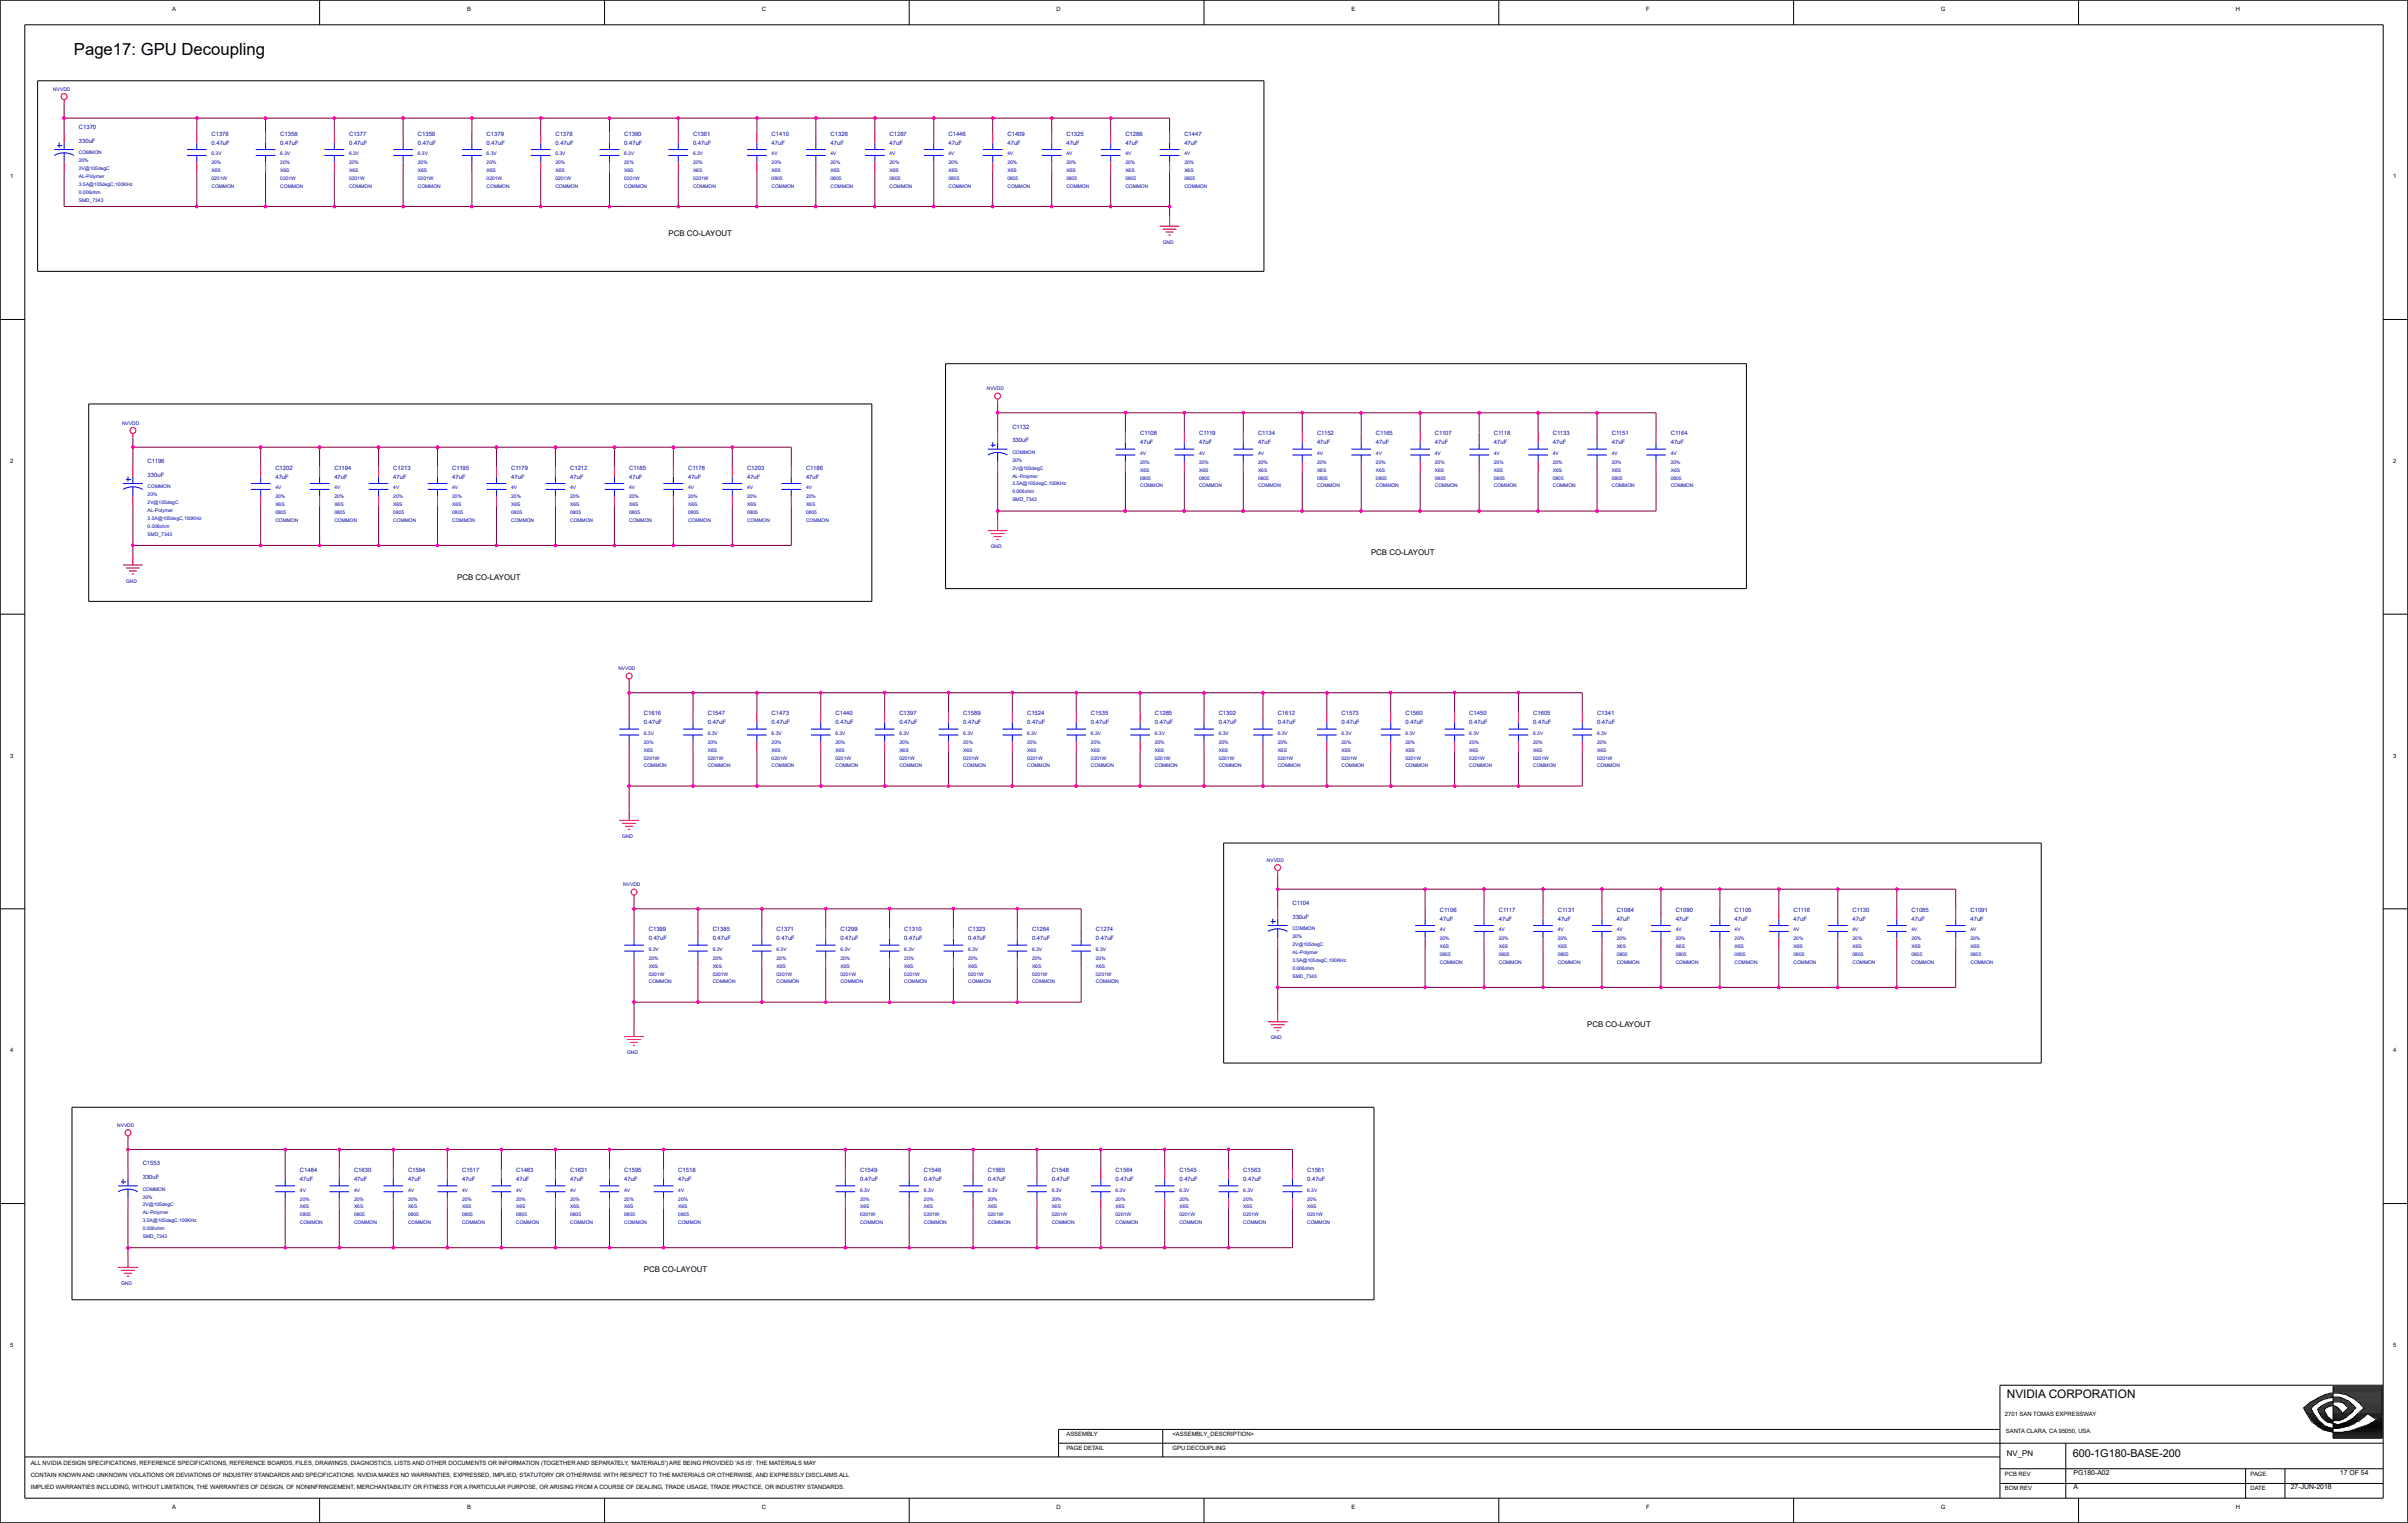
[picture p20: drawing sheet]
<svg xmlns="http://www.w3.org/2000/svg" width="158mm" height="100mm" viewBox="0 0 158 100" stroke-linecap="round" stroke-linejoin="round" font-family="sans-serif">
<defs><g id="words">
<text font-size="1.1" x="4.9" y="3.6">Page17: GPU Decoupling</text>
<text font-size=".8" x="131.7" y="91.8">NVIDIA CORPORATION</text>
<text font-size=".7" x="136.1" y="95.7">600-1G180-BASE-200</text>
<g font-size=".5">
<text x="43.9" y="15.5">PCB CO-LAYOUT</text>
<text x="30" y="38.1">PCB CO-LAYOUT</text>
<text x="90" y="36.5">PCB CO-LAYOUT</text>
<text x="104.2" y="67.4">PCB CO-LAYOUT</text>
<text x="42.3" y="83.6">PCB CO-LAYOUT</text>
<text x="131.7" y="95.6">NV_PN</text>
<text x="136.1" y="97.8">A</text>
<text x="136.1" y="96.8">PG180-A02</text>
<text x="150.4" y="97.8">27-JUN-2018</text>
<text x="153.6" y="96.8">17 OF 54</text>
</g>
<g font-size=".4">
<text x="11.3" y=".7">A</text>
<text x="30.7" y=".7">B</text>
<text x="50" y=".7">C</text>
<text x="69.4" y=".7">D</text>
<text x="88.7" y=".7">E</text>
<text x="108.1" y=".7">F</text>
<text x="127.4" y=".7">G</text>
<text x="146.8" y=".7">H</text>
<text x=".7" y="11.7">1</text>
<text x="157.1" y="11.7">1</text>
<text x=".7" y="30.4">2</text>
<text x="157.1" y="30.4">2</text>
<text x=".7" y="49.8">3</text>
<text x="157.1" y="49.8">3</text>
<text x=".7" y="69.1">4</text>
<text x="157.1" y="69.1">4</text>
<text x=".7" y="88.5">5</text>
<text x="157.1" y="88.5">5</text>
<text x="70" y="95.2">PAGE DETAIL</text>
<text x="70" y="94.3">ASSEMBLY</text>
<text x="77" y="94.3">&lt;ASSEMBLY_DESCRIPTION&gt;</text>
<text x="77" y="95.2">GPU DECOUPLING</text>
<text x="131.6" y="93">2701 SAN TOMAS EXPRESSWAY</text>
<text x="131.7" y="94.1">SANTA CLARA, CA 95050, USA</text>
<text x="2" y="97">CONTAIN KNOWN AND UNKNOWN VIOLATIONS OR DEVIATIONS OF INDUSTRY STANDARDS AND SPECIFICATIONS. NVIDIA MAKES NO WARRANTIES, EXPRESSED, IMPLIED, STATUTORY OR OTHERWISE WITH RESPECT TO THE MATERIALS OR OTHERWISE, AND EXPRESSLY DISCLAIMS ALL</text>
<text x="2" y="96.2">ALL NVIDIA DESIGN SPECIFICATIONS, REFERENCE SPECIFICATIONS, REFERENCE BOARDS, FILES, DRAWINGS, DIAGNOSTICS, LISTS AND OTHER DOCUMENTS OR INFORMATION (TOGETHER AND SEPARATELY, 'MATERIALS') ARE BEING PROVIDED 'AS IS'. THE MATERIALS MAY</text>
<text x="2" y="97.8">IMPLIED WARRANTIES INCLUDING, WITHOUT LIMITATION, THE WARRANTIES OF DESIGN, OF NONINFRINGEMENT, MERCHANTABILITY OR FITNESS FOR A PARTICULAR PURPOSE, OR ARISING FROM A COURSE OF DEALING, TRADE USAGE, TRADE PRACTICE, OR INDUSTRY STANDARDS.</text>
<text x="11.3" y="99.1">A</text>
<text x="30.7" y="99.1">B</text>
<text x="50" y="99.1">C</text>
<text x="69.4" y="99.1">D</text>
<text x="88.7" y="99.1">E</text>
<text x="108.1" y="99.1">F</text>
<text x="127.4" y="99.1">G</text>
<text x="131.6" y="97.9">BOM REV</text>
<text x="131.6" y="96.9">PCB REV</text>
<text x="146.8" y="99.1">H</text>
<text x="147.7" y="96.9">PAGE</text>
<text x="147.7" y="97.9">DATE</text>
</g>
<g font-size=".4" fill="#0000a0">
<text x="5.2" y="8.5">C1370</text>
<text x="5.2" y="9.4">330uF</text>
<text x="13.9" y="8.9">C1376</text>
<text x="13.9" y="9.5">0.47uF</text>
<text x="18.4" y="8.9">C1358</text>
<text x="18.4" y="9.5">0.47uF</text>
<text x="22.9" y="8.9">C1377</text>
<text x="22.9" y="9.5">0.47uF</text>
<text x="27.4" y="8.9">C1359</text>
<text x="27.4" y="9.5">0.47uF</text>
<text x="31.9" y="8.9">C1379</text>
<text x="31.9" y="9.5">0.47uF</text>
<text x="36.5" y="8.9">C1378</text>
<text x="36.5" y="9.5">0.47uF</text>
<text x="41" y="8.9">C1360</text>
<text x="41" y="9.5">0.47uF</text>
<text x="45.5" y="8.9">C1361</text>
<text x="45.5" y="9.5">0.47uF</text>
<text x="50.7" y="8.9">C1410</text>
<text x="50.7" y="9.5">47uF</text>
<text x="54.5" y="8.9">C1326</text>
<text x="54.5" y="9.5">47uF</text>
<text x="58.4" y="8.9">C1287</text>
<text x="58.4" y="9.5">47uF</text>
<text x="62.3" y="8.9">C1446</text>
<text x="62.3" y="9.5">47uF</text>
<text x="66.1" y="8.9">C1409</text>
<text x="66.1" y="9.5">47uF</text>
<text x="70" y="8.9">C1325</text>
<text x="70" y="9.5">47uF</text>
<text x="73.9" y="8.9">C1286</text>
<text x="73.9" y="9.5">47uF</text>
<text x="77.7" y="8.9">C1447</text>
<text x="77.7" y="9.5">47uF</text>
<text x="66.5" y="28.1">C1132</text>
<text x="66.5" y="29">330uF</text>
<text x="74.8" y="28.6">C1108</text>
<text x="74.8" y="29.2">47uF</text>
<text x="78.7" y="28.6">C1119</text>
<text x="78.7" y="29.2">47uF</text>
<text x="82.6" y="28.6">C1134</text>
<text x="82.6" y="29.2">47uF</text>
<text x="86.5" y="28.6">C1152</text>
<text x="86.5" y="29.2">47uF</text>
<text x="90.3" y="28.6">C1165</text>
<text x="90.3" y="29.2">47uF</text>
<text x="94.2" y="28.6">C1107</text>
<text x="94.2" y="29.2">47uF</text>
<text x="98.1" y="28.6">C1118</text>
<text x="98.1" y="29.2">47uF</text>
<text x="101.9" y="28.6">C1133</text>
<text x="101.9" y="29.2">47uF</text>
<text x="105.8" y="28.6">C1151</text>
<text x="105.8" y="29.2">47uF</text>
<text x="109.7" y="28.6">C1164</text>
<text x="109.7" y="29.2">47uF</text>
<text x="9.7" y="30.4">C1196</text>
<text x="9.7" y="31.3">330uF</text>
<text x="18.1" y="30.9">C1202</text>
<text x="18.1" y="31.4">47uF</text>
<text x="21.9" y="30.9">C1194</text>
<text x="21.9" y="31.4">47uF</text>
<text x="25.8" y="30.9">C1213</text>
<text x="25.8" y="31.4">47uF</text>
<text x="29.7" y="30.9">C1195</text>
<text x="29.7" y="31.4">47uF</text>
<text x="33.6" y="30.9">C1179</text>
<text x="33.6" y="31.4">47uF</text>
<text x="37.4" y="30.9">C1212</text>
<text x="37.4" y="31.4">47uF</text>
<text x="41.3" y="30.9">C1185</text>
<text x="41.3" y="31.4">47uF</text>
<text x="45.2" y="30.9">C1178</text>
<text x="45.2" y="31.4">47uF</text>
<text x="49" y="30.9">C1203</text>
<text x="49" y="31.4">47uF</text>
<text x="52.9" y="30.9">C1186</text>
<text x="52.9" y="31.4">47uF</text>
<text x="42.3" y="47">C1616</text>
<text x="42.3" y="47.6">0.47uF</text>
<text x="46.5" y="47">C1547</text>
<text x="46.5" y="47.6">0.47uF</text>
<text x="50.7" y="47">C1473</text>
<text x="50.7" y="47.6">0.47uF</text>
<text x="54.8" y="47">C1440</text>
<text x="54.8" y="47.6">0.47uF</text>
<text x="59" y="47">C1397</text>
<text x="59" y="47.6">0.47uF</text>
<text x="63.2" y="47">C1589</text>
<text x="63.2" y="47.6">0.47uF</text>
<text x="67.4" y="47">C1524</text>
<text x="67.4" y="47.6">0.47uF</text>
<text x="71.6" y="47">C1535</text>
<text x="71.6" y="47.6">0.47uF</text>
<text x="75.8" y="47">C1285</text>
<text x="75.8" y="47.6">0.47uF</text>
<text x="80" y="47">C1302</text>
<text x="80" y="47.6">0.47uF</text>
<text x="83.9" y="47">C1612</text>
<text x="83.9" y="47.6">0.47uF</text>
<text x="88.1" y="47">C1573</text>
<text x="88.1" y="47.6">0.47uF</text>
<text x="92.3" y="47">C1560</text>
<text x="92.3" y="47.6">0.47uF</text>
<text x="96.5" y="47">C1450</text>
<text x="96.5" y="47.6">0.47uF</text>
<text x="100.6" y="47">C1605</text>
<text x="100.6" y="47.6">0.47uF</text>
<text x="104.8" y="47">C1341</text>
<text x="104.8" y="47.6">0.47uF</text>
<text x="84.8" y="59.4">C1104</text>
<text x="94.5" y="59.9">C1106</text>
<text x="98.4" y="59.9">C1117</text>
<text x="102.3" y="59.9">C1131</text>
<text x="106.1" y="59.9">C1084</text>
<text x="110" y="59.9">C1090</text>
<text x="113.9" y="59.9">C1105</text>
<text x="117.7" y="59.9">C1116</text>
<text x="121.6" y="59.9">C1130</text>
<text x="125.5" y="59.9">C1085</text>
<text x="129.4" y="59.9">C1091</text>
<text x="42.6" y="61.2">C1399</text>
<text x="42.6" y="61.8">0.47uF</text>
<text x="46.8" y="61.2">C1385</text>
<text x="46.8" y="61.8">0.47uF</text>
<text x="51" y="61.2">C1371</text>
<text x="51" y="61.8">0.47uF</text>
<text x="55.2" y="61.2">C1299</text>
<text x="55.2" y="61.8">0.47uF</text>
<text x="59.4" y="61.2">C1310</text>
<text x="59.4" y="61.8">0.47uF</text>
<text x="63.6" y="61.2">C1323</text>
<text x="63.6" y="61.8">0.47uF</text>
<text x="67.7" y="61.2">C1284</text>
<text x="67.7" y="61.8">0.47uF</text>
<text x="71.9" y="61.2">C1274</text>
<text x="71.9" y="61.8">0.47uF</text>
<text x="84.8" y="60.3">330uF</text>
<text x="94.5" y="60.5">47uF</text>
<text x="98.4" y="60.5">47uF</text>
<text x="102.3" y="60.5">47uF</text>
<text x="106.1" y="60.5">47uF</text>
<text x="110" y="60.5">47uF</text>
<text x="113.9" y="60.5">47uF</text>
<text x="117.7" y="60.5">47uF</text>
<text x="121.6" y="60.5">47uF</text>
<text x="125.5" y="60.5">47uF</text>
<text x="129.4" y="60.5">47uF</text>
<text x="9.4" y="76.5">C1553</text>
<text x="9.4" y="77.4">330uF</text>
<text x="19.7" y="77">C1484</text>
<text x="19.7" y="77.6">47uF</text>
<text x="23.2" y="77">C1630</text>
<text x="23.2" y="77.6">47uF</text>
<text x="26.8" y="77">C1594</text>
<text x="26.8" y="77.6">47uF</text>
<text x="30.3" y="77">C1517</text>
<text x="30.3" y="77.6">47uF</text>
<text x="33.9" y="77">C1483</text>
<text x="33.9" y="77.6">47uF</text>
<text x="37.4" y="77">C1631</text>
<text x="37.4" y="77.6">47uF</text>
<text x="41" y="77">C1595</text>
<text x="41" y="77.6">47uF</text>
<text x="44.5" y="77">C1518</text>
<text x="44.5" y="77.6">47uF</text>
<text x="56.5" y="77">C1549</text>
<text x="56.5" y="77.6">0.47uF</text>
<text x="60.7" y="77">C1546</text>
<text x="60.7" y="77.6">0.47uF</text>
<text x="64.8" y="77">C1565</text>
<text x="64.8" y="77.6">0.47uF</text>
<text x="69" y="77">C1548</text>
<text x="69" y="77.6">0.47uF</text>
<text x="73.2" y="77">C1564</text>
<text x="73.2" y="77.6">0.47uF</text>
<text x="77.4" y="77">C1545</text>
<text x="77.4" y="77.6">0.47uF</text>
<text x="81.6" y="77">C1563</text>
<text x="81.6" y="77.6">0.47uF</text>
<text x="85.8" y="77">C1561</text>
<text x="85.8" y="77.6">0.47uF</text>
</g>
<g font-size=".3" fill="#0000a0">
<text x="3.5" y="6">NVVDD</text>
<text x="5.2" y="10.7">20%</text>
<text x="5.2" y="10.1">COMMON</text>
<text x="5.2" y="11.7">AL-Polymer</text>
<text x="5.2" y="11.2">2V@105degC</text>
<text x="13.9" y="11.3">X6S</text>
<text x="13.9" y="10.2">6.3V</text>
<text x="13.9" y="10.8">20%</text>
<text x="13.9" y="11.8">0201W</text>
<text x="18.4" y="11.3">X6S</text>
<text x="18.4" y="10.2">6.3V</text>
<text x="18.4" y="10.8">20%</text>
<text x="18.4" y="11.8">0201W</text>
<text x="22.9" y="11.3">X6S</text>
<text x="22.9" y="10.2">6.3V</text>
<text x="22.9" y="10.8">20%</text>
<text x="22.9" y="11.8">0201W</text>
<text x="27.4" y="11.3">X6S</text>
<text x="27.4" y="10.8">20%</text>
<text x="27.4" y="11.8">0201W</text>
<text x="27.4" y="10.2">6.3V</text>
<text x="31.9" y="11.3">X6S</text>
<text x="31.9" y="11.8">0201W</text>
<text x="31.9" y="10.8">20%</text>
<text x="31.9" y="10.2">6.3V</text>
<text x="36.5" y="11.8">0201W</text>
<text x="36.5" y="10.8">20%</text>
<text x="36.5" y="10.2">6.3V</text>
<text x="36.5" y="11.3">X6S</text>
<text x="41" y="11.8">0201W</text>
<text x="41" y="10.8">20%</text>
<text x="41" y="10.2">6.3V</text>
<text x="41" y="11.3">X6S</text>
<text x="45.5" y="11.3">X6S</text>
<text x="45.5" y="10.2">6.3V</text>
<text x="45.5" y="10.8">20%</text>
<text x="45.5" y="11.8">0201W</text>
<text x="50.7" y="11.3">X6S</text>
<text x="50.7" y="10.8">20%</text>
<text x="50.7" y="10.2">4V</text>
<text x="50.7" y="11.8">0805</text>
<text x="54.5" y="11.8">0805</text>
<text x="54.5" y="11.3">X6S</text>
<text x="54.5" y="10.2">4V</text>
<text x="54.5" y="10.8">20%</text>
<text x="58.4" y="10.2">4V</text>
<text x="58.4" y="11.8">0805</text>
<text x="58.4" y="11.3">X6S</text>
<text x="58.4" y="10.8">20%</text>
<text x="62.3" y="11.3">X6S</text>
<text x="62.3" y="10.8">20%</text>
<text x="62.3" y="10.2">4V</text>
<text x="62.3" y="11.8">0805</text>
<text x="66.1" y="10.2">4V</text>
<text x="66.1" y="11.8">0805</text>
<text x="66.1" y="11.3">X6S</text>
<text x="66.1" y="10.8">20%</text>
<text x="70" y="11.3">X6S</text>
<text x="70" y="10.8">20%</text>
<text x="70" y="10.2">4V</text>
<text x="70" y="11.8">0805</text>
<text x="73.9" y="10.8">20%</text>
<text x="73.9" y="11.3">X6S</text>
<text x="73.9" y="11.8">0805</text>
<text x="73.9" y="10.2">4V</text>
<text x="77.7" y="10.2">4V</text>
<text x="77.7" y="10.8">20%</text>
<text x="77.7" y="11.3">X6S</text>
<text x="77.7" y="11.8">0805</text>
<text x="5.2" y="13.2">SMD_7343</text>
<text x="5.2" y="12.7">0.006ohm</text>
<text x="5.2" y="12.2">3.5A@105degC,100KHz</text>
<text x="13.9" y="12.3">COMMON</text>
<text x="18.4" y="12.3">COMMON</text>
<text x="22.9" y="12.3">COMMON</text>
<text x="27.4" y="12.3">COMMON</text>
<text x="31.9" y="12.3">COMMON</text>
<text x="36.5" y="12.3">COMMON</text>
<text x="41" y="12.3">COMMON</text>
<text x="45.5" y="12.3">COMMON</text>
<text x="50.7" y="12.3">COMMON</text>
<text x="54.5" y="12.3">COMMON</text>
<text x="58.4" y="12.3">COMMON</text>
<text x="62.3" y="12.3">COMMON</text>
<text x="66.1" y="12.3">COMMON</text>
<text x="70" y="12.3">COMMON</text>
<text x="73.9" y="12.3">COMMON</text>
<text x="76.3" y="16">GND</text>
<text x="77.7" y="12.3">COMMON</text>
<text x="8" y="27.9">NVVDD</text>
<text x="64.8" y="25.6">NVVDD</text>
<text x="66.5" y="29.8">COMMON</text>
<text x="74.8" y="29.9">4V</text>
<text x="78.7" y="29.9">4V</text>
<text x="82.6" y="29.9">4V</text>
<text x="86.5" y="29.9">4V</text>
<text x="90.3" y="29.9">4V</text>
<text x="94.2" y="29.9">4V</text>
<text x="98.1" y="29.9">4V</text>
<text x="101.9" y="29.9">4V</text>
<text x="105.8" y="29.9">4V</text>
<text x="109.7" y="29.9">4V</text>
<text x="9.7" y="34.1">3.5A@105degC,100KHz</text>
<text x="9.7" y="33.1">2V@105degC</text>
<text x="9.7" y="35.2">SMD_7343</text>
<text x="9.7" y="32.6">20%</text>
<text x="9.7" y="34.7">0.006ohm</text>
<text x="9.7" y="32.1">COMMON</text>
<text x="9.7" y="33.6">AL-Polymer</text>
<text x="18.1" y="32.7">20%</text>
<text x="18.1" y="32.1">4V</text>
<text x="18.1" y="34.3">COMMON</text>
<text x="18.1" y="33.8">0805</text>
<text x="18.1" y="33.2">X6S</text>
<text x="21.9" y="34.3">COMMON</text>
<text x="21.9" y="33.8">0805</text>
<text x="21.9" y="32.7">20%</text>
<text x="21.9" y="32.1">4V</text>
<text x="21.9" y="33.2">X6S</text>
<text x="25.8" y="34.3">COMMON</text>
<text x="25.8" y="32.7">20%</text>
<text x="25.8" y="32.1">4V</text>
<text x="25.8" y="33.8">0805</text>
<text x="25.8" y="33.2">X6S</text>
<text x="29.7" y="33.8">0805</text>
<text x="29.7" y="33.2">X6S</text>
<text x="29.7" y="34.3">COMMON</text>
<text x="29.7" y="32.7">20%</text>
<text x="29.7" y="32.1">4V</text>
<text x="33.6" y="33.2">X6S</text>
<text x="33.6" y="34.3">COMMON</text>
<text x="33.6" y="33.8">0805</text>
<text x="33.6" y="32.1">4V</text>
<text x="33.6" y="32.7">20%</text>
<text x="37.4" y="33.2">X6S</text>
<text x="37.4" y="34.3">COMMON</text>
<text x="37.4" y="32.1">4V</text>
<text x="37.4" y="32.7">20%</text>
<text x="37.4" y="33.8">0805</text>
<text x="41.3" y="34.3">COMMON</text>
<text x="41.3" y="33.8">0805</text>
<text x="41.3" y="32.7">20%</text>
<text x="41.3" y="32.1">4V</text>
<text x="41.3" y="33.2">X6S</text>
<text x="45.2" y="32.1">4V</text>
<text x="45.2" y="32.7">20%</text>
<text x="45.2" y="33.8">0805</text>
<text x="45.2" y="33.2">X6S</text>
<text x="45.2" y="34.3">COMMON</text>
<text x="49" y="32.1">4V</text>
<text x="49" y="32.7">20%</text>
<text x="49" y="33.2">X6S</text>
<text x="49" y="33.8">0805</text>
<text x="49" y="34.3">COMMON</text>
<text x="52.9" y="33.2">X6S</text>
<text x="52.9" y="33.8">0805</text>
<text x="52.9" y="32.7">20%</text>
<text x="52.9" y="32.1">4V</text>
<text x="52.9" y="34.3">COMMON</text>
<text x="66.5" y="30.3">20%</text>
<text x="66.5" y="30.9">2V@105degC</text>
<text x="66.5" y="31.9">3.5A@105degC,100KHz</text>
<text x="66.5" y="32.9">SMD_7343</text>
<text x="66.5" y="32.4">0.006ohm</text>
<text x="66.5" y="31.4">AL-Polymer</text>
<text x="74.8" y="32">COMMON</text>
<text x="74.8" y="31.5">0805</text>
<text x="74.8" y="31">X6S</text>
<text x="74.8" y="30.5">20%</text>
<text x="78.7" y="31.5">0805</text>
<text x="78.7" y="31">X6S</text>
<text x="78.7" y="30.5">20%</text>
<text x="78.7" y="32">COMMON</text>
<text x="82.6" y="31.5">0805</text>
<text x="82.6" y="32">COMMON</text>
<text x="82.6" y="31">X6S</text>
<text x="82.6" y="30.5">20%</text>
<text x="86.5" y="32">COMMON</text>
<text x="86.5" y="31.5">0805</text>
<text x="86.5" y="30.5">20%</text>
<text x="86.5" y="31">X6S</text>
<text x="90.3" y="30.5">20%</text>
<text x="90.3" y="32">COMMON</text>
<text x="90.3" y="31">X6S</text>
<text x="90.3" y="31.5">0805</text>
<text x="94.2" y="31">X6S</text>
<text x="94.2" y="31.5">0805</text>
<text x="94.2" y="30.5">20%</text>
<text x="94.2" y="32">COMMON</text>
<text x="98.1" y="31">X6S</text>
<text x="98.1" y="31.5">0805</text>
<text x="98.1" y="30.5">20%</text>
<text x="98.1" y="32">COMMON</text>
<text x="101.9" y="31">X6S</text>
<text x="101.9" y="31.5">0805</text>
<text x="101.9" y="30.5">20%</text>
<text x="101.9" y="32">COMMON</text>
<text x="105.8" y="30.5">20%</text>
<text x="105.8" y="31">X6S</text>
<text x="105.8" y="31.5">0805</text>
<text x="105.8" y="32">COMMON</text>
<text x="109.7" y="31">X6S</text>
<text x="109.7" y="31.5">0805</text>
<text x="109.7" y="30.5">20%</text>
<text x="109.7" y="32">COMMON</text>
<text x="8.3" y="38.3">GND</text>
<text x="65" y="36">GND</text>
<text x="40.6" y="44">NVVDD</text>
<text x="42.3" y="49.9">0201W</text>
<text x="42.3" y="50.4">COMMON</text>
<text x="42.3" y="48.3">6.3V</text>
<text x="42.3" y="48.8">20%</text>
<text x="42.3" y="49.4">X6S</text>
<text x="46.5" y="48.3">6.3V</text>
<text x="46.5" y="49.9">0201W</text>
<text x="46.5" y="50.4">COMMON</text>
<text x="46.5" y="49.4">X6S</text>
<text x="46.5" y="48.8">20%</text>
<text x="50.7" y="48.3">6.3V</text>
<text x="50.7" y="49.9">0201W</text>
<text x="50.7" y="48.8">20%</text>
<text x="50.7" y="49.4">X6S</text>
<text x="50.7" y="50.4">COMMON</text>
<text x="54.8" y="49.4">X6S</text>
<text x="54.8" y="49.9">0201W</text>
<text x="54.8" y="48.8">20%</text>
<text x="54.8" y="48.3">6.3V</text>
<text x="54.8" y="50.4">COMMON</text>
<text x="59" y="50.4">COMMON</text>
<text x="59" y="49.9">0201W</text>
<text x="59" y="48.3">6.3V</text>
<text x="59" y="48.8">20%</text>
<text x="59" y="49.4">X6S</text>
<text x="63.2" y="50.4">COMMON</text>
<text x="63.2" y="49.4">X6S</text>
<text x="63.2" y="48.3">6.3V</text>
<text x="63.2" y="48.8">20%</text>
<text x="63.2" y="49.9">0201W</text>
<text x="67.4" y="49.4">X6S</text>
<text x="67.4" y="49.9">0201W</text>
<text x="67.4" y="50.4">COMMON</text>
<text x="67.4" y="48.8">20%</text>
<text x="67.4" y="48.3">6.3V</text>
<text x="71.6" y="50.4">COMMON</text>
<text x="71.6" y="48.3">6.3V</text>
<text x="71.6" y="48.8">20%</text>
<text x="71.6" y="49.4">X6S</text>
<text x="71.6" y="49.9">0201W</text>
<text x="75.8" y="49.9">0201W</text>
<text x="75.8" y="48.3">6.3V</text>
<text x="75.8" y="50.4">COMMON</text>
<text x="75.8" y="48.8">20%</text>
<text x="75.8" y="49.4">X6S</text>
<text x="80" y="49.9">0201W</text>
<text x="80" y="50.4">COMMON</text>
<text x="80" y="49.4">X6S</text>
<text x="80" y="48.8">20%</text>
<text x="80" y="48.3">6.3V</text>
<text x="83.9" y="49.9">0201W</text>
<text x="83.9" y="49.4">X6S</text>
<text x="83.9" y="48.3">6.3V</text>
<text x="83.9" y="48.8">20%</text>
<text x="83.9" y="50.4">COMMON</text>
<text x="88.1" y="48.8">20%</text>
<text x="88.1" y="50.4">COMMON</text>
<text x="88.1" y="49.4">X6S</text>
<text x="88.1" y="49.9">0201W</text>
<text x="88.1" y="48.3">6.3V</text>
<text x="92.3" y="48.3">6.3V</text>
<text x="92.3" y="50.4">COMMON</text>
<text x="92.3" y="49.9">0201W</text>
<text x="92.3" y="48.8">20%</text>
<text x="92.3" y="49.4">X6S</text>
<text x="96.5" y="48.3">6.3V</text>
<text x="96.5" y="48.8">20%</text>
<text x="96.5" y="49.4">X6S</text>
<text x="96.5" y="49.9">0201W</text>
<text x="96.5" y="50.4">COMMON</text>
<text x="100.6" y="50.4">COMMON</text>
<text x="100.6" y="49.4">X6S</text>
<text x="100.6" y="48.3">6.3V</text>
<text x="100.6" y="48.8">20%</text>
<text x="100.6" y="49.9">0201W</text>
<text x="104.8" y="50.4">COMMON</text>
<text x="104.8" y="49.9">0201W</text>
<text x="104.8" y="49.4">X6S</text>
<text x="104.8" y="48.8">20%</text>
<text x="104.8" y="48.3">6.3V</text>
<text x="40.8" y="55">GND</text>
<text x="40.9" y="58.2">NVVDD</text>
<text x="83.2" y="56.6">NVVDD</text>
<text x="42.6" y="64.1">0201W</text>
<text x="42.6" y="64.6">COMMON</text>
<text x="42.6" y="63.6">X6S</text>
<text x="42.6" y="62.5">6.3V</text>
<text x="42.6" y="63">20%</text>
<text x="46.8" y="64.6">COMMON</text>
<text x="46.8" y="63.6">X6S</text>
<text x="46.8" y="62.5">6.3V</text>
<text x="46.8" y="63">20%</text>
<text x="46.8" y="64.1">0201W</text>
<text x="51" y="64.6">COMMON</text>
<text x="51" y="63.6">X6S</text>
<text x="51" y="62.5">6.3V</text>
<text x="51" y="63">20%</text>
<text x="51" y="64.1">0201W</text>
<text x="55.2" y="64.6">COMMON</text>
<text x="55.2" y="63.6">X6S</text>
<text x="55.2" y="62.5">6.3V</text>
<text x="55.2" y="63">20%</text>
<text x="55.2" y="64.1">0201W</text>
<text x="59.4" y="64.6">COMMON</text>
<text x="59.4" y="62.5">6.3V</text>
<text x="59.4" y="64.1">0201W</text>
<text x="59.4" y="63.6">X6S</text>
<text x="59.4" y="63">20%</text>
<text x="63.6" y="64.6">COMMON</text>
<text x="63.6" y="63.6">X6S</text>
<text x="63.6" y="62.5">6.3V</text>
<text x="63.6" y="63">20%</text>
<text x="63.6" y="64.1">0201W</text>
<text x="67.7" y="64.6">COMMON</text>
<text x="67.7" y="64.1">0201W</text>
<text x="67.7" y="63.6">X6S</text>
<text x="67.7" y="63">20%</text>
<text x="67.7" y="62.5">6.3V</text>
<text x="71.9" y="63.6">X6S</text>
<text x="71.9" y="62.5">6.3V</text>
<text x="71.9" y="63">20%</text>
<text x="71.9" y="64.6">COMMON</text>
<text x="71.9" y="64.1">0201W</text>
<text x="84.8" y="64.2">SMD_7343</text>
<text x="84.8" y="62.7">AL-Polymer</text>
<text x="84.8" y="61.6">20%</text>
<text x="84.8" y="62.1">2V@105degC</text>
<text x="84.8" y="63.2">3.5A@105degC,100KHz</text>
<text x="84.8" y="63.7">0.006ohm</text>
<text x="84.8" y="61.1">COMMON</text>
<text x="94.5" y="61.8">20%</text>
<text x="94.5" y="61.2">4V</text>
<text x="94.5" y="62.3">X6S</text>
<text x="94.5" y="62.8">0805</text>
<text x="94.5" y="63.3">COMMON</text>
<text x="98.4" y="63.3">COMMON</text>
<text x="98.4" y="62.8">0805</text>
<text x="98.4" y="61.8">20%</text>
<text x="98.4" y="62.3">X6S</text>
<text x="98.4" y="61.2">4V</text>
<text x="102.3" y="61.2">4V</text>
<text x="102.3" y="63.3">COMMON</text>
<text x="102.3" y="61.8">20%</text>
<text x="102.3" y="62.3">X6S</text>
<text x="102.3" y="62.8">0805</text>
<text x="106.1" y="61.2">4V</text>
<text x="106.1" y="62.8">0805</text>
<text x="106.1" y="63.3">COMMON</text>
<text x="106.1" y="61.8">20%</text>
<text x="106.1" y="62.3">X6S</text>
<text x="110" y="63.3">COMMON</text>
<text x="110" y="61.2">4V</text>
<text x="110" y="61.8">20%</text>
<text x="110" y="62.3">X6S</text>
<text x="110" y="62.8">0805</text>
<text x="113.9" y="61.2">4V</text>
<text x="113.9" y="61.8">20%</text>
<text x="113.9" y="62.3">X6S</text>
<text x="113.9" y="63.3">COMMON</text>
<text x="113.9" y="62.8">0805</text>
<text x="117.7" y="61.2">4V</text>
<text x="117.7" y="61.8">20%</text>
<text x="117.7" y="62.3">X6S</text>
<text x="117.7" y="63.3">COMMON</text>
<text x="117.7" y="62.8">0805</text>
<text x="121.6" y="61.8">20%</text>
<text x="121.6" y="61.2">4V</text>
<text x="121.6" y="62.3">X6S</text>
<text x="121.6" y="63.3">COMMON</text>
<text x="121.6" y="62.8">0805</text>
<text x="125.5" y="62.8">0805</text>
<text x="125.5" y="63.3">COMMON</text>
<text x="125.5" y="61.8">20%</text>
<text x="125.5" y="61.2">4V</text>
<text x="125.5" y="62.3">X6S</text>
<text x="129.4" y="61.8">20%</text>
<text x="129.4" y="62.3">X6S</text>
<text x="129.4" y="62.8">0805</text>
<text x="129.4" y="61.2">4V</text>
<text x="129.4" y="63.3">COMMON</text>
<text x="41.2" y="69.2">GND</text>
<text x="83.4" y="68.3">GND</text>
<text x="7.7" y="74">NVVDD</text>
<text x="9.4" y="80.3">3.5A@105degC,100KHz</text>
<text x="9.4" y="78.7">20%</text>
<text x="9.4" y="79.7">AL-Polymer</text>
<text x="9.4" y="78.2">COMMON</text>
<text x="9.4" y="79.2">2V@105degC</text>
<text x="9.4" y="80.8">0.006ohm</text>
<text x="9.4" y="81.3">SMD_7343</text>
<text x="19.7" y="80.4">COMMON</text>
<text x="19.7" y="79.4">X6S</text>
<text x="19.7" y="79.9">0805</text>
<text x="19.7" y="78.3">4V</text>
<text x="19.7" y="78.8">20%</text>
<text x="23.2" y="79.4">X6S</text>
<text x="23.2" y="79.9">0805</text>
<text x="23.2" y="78.8">20%</text>
<text x="23.2" y="78.3">4V</text>
<text x="23.2" y="80.4">COMMON</text>
<text x="26.8" y="79.4">X6S</text>
<text x="26.8" y="78.3">4V</text>
<text x="26.8" y="78.8">20%</text>
<text x="26.8" y="79.9">0805</text>
<text x="26.8" y="80.4">COMMON</text>
<text x="30.3" y="79.4">X6S</text>
<text x="30.3" y="79.9">0805</text>
<text x="30.3" y="78.3">4V</text>
<text x="30.3" y="78.8">20%</text>
<text x="30.3" y="80.4">COMMON</text>
<text x="33.9" y="80.4">COMMON</text>
<text x="33.9" y="78.3">4V</text>
<text x="33.9" y="78.8">20%</text>
<text x="33.9" y="79.9">0805</text>
<text x="33.9" y="79.4">X6S</text>
<text x="37.4" y="79.4">X6S</text>
<text x="37.4" y="78.8">20%</text>
<text x="37.4" y="78.3">4V</text>
<text x="37.4" y="79.9">0805</text>
<text x="37.4" y="80.4">COMMON</text>
<text x="41" y="78.3">4V</text>
<text x="41" y="78.8">20%</text>
<text x="41" y="79.9">0805</text>
<text x="41" y="79.4">X6S</text>
<text x="41" y="80.4">COMMON</text>
<text x="44.5" y="80.4">COMMON</text>
<text x="44.5" y="79.9">0805</text>
<text x="44.5" y="79.4">X6S</text>
<text x="44.5" y="78.8">20%</text>
<text x="44.5" y="78.3">4V</text>
<text x="56.5" y="80.4">COMMON</text>
<text x="56.5" y="78.8">20%</text>
<text x="56.5" y="78.3">6.3V</text>
<text x="56.5" y="79.9">0201W</text>
<text x="56.5" y="79.4">X6S</text>
<text x="60.7" y="78.8">20%</text>
<text x="60.7" y="79.4">X6S</text>
<text x="60.7" y="78.3">6.3V</text>
<text x="60.7" y="80.4">COMMON</text>
<text x="60.7" y="79.9">0201W</text>
<text x="64.8" y="78.8">20%</text>
<text x="64.8" y="79.9">0201W</text>
<text x="64.8" y="80.4">COMMON</text>
<text x="64.8" y="79.4">X6S</text>
<text x="64.8" y="78.3">6.3V</text>
<text x="69" y="79.4">X6S</text>
<text x="69" y="78.8">20%</text>
<text x="69" y="79.9">0201W</text>
<text x="69" y="80.4">COMMON</text>
<text x="69" y="78.3">6.3V</text>
<text x="73.2" y="78.8">20%</text>
<text x="73.2" y="79.4">X6S</text>
<text x="73.2" y="80.4">COMMON</text>
<text x="73.2" y="79.9">0201W</text>
<text x="73.2" y="78.3">6.3V</text>
<text x="77.4" y="80.4">COMMON</text>
<text x="77.4" y="79.4">X6S</text>
<text x="77.4" y="78.8">20%</text>
<text x="77.4" y="79.9">0201W</text>
<text x="77.4" y="78.3">6.3V</text>
<text x="81.6" y="79.9">0201W</text>
<text x="81.6" y="78.8">20%</text>
<text x="81.6" y="79.4">X6S</text>
<text x="81.6" y="80.4">COMMON</text>
<text x="81.6" y="78.3">6.3V</text>
<text x="85.8" y="80.4">COMMON</text>
<text x="85.8" y="78.8">20%</text>
<text x="85.8" y="78.3">6.3V</text>
<text x="85.8" y="79.4">X6S</text>
<text x="85.8" y="79.9">0201W</text>
<text x="8" y="84.4">GND</text>
</g>
</g></defs>
<g fill="none" stroke="#00f" stroke-width=".07">
<path d="M3.6 10.2a1.29 1.29 0 0 1 1.3 0M3.6 9.8h1.3M3.8 9.6h.3M3.9 9.4v.3M4.2 9.4v.4M4.2 10v.7M12.3 9.8h1.3M12.3 10.2h1.3M12.9 9.4v.4M12.9 10.2v.5M16.8 9.8h1.3M16.8 10.2h1.3"/>
<path d="M17.4 9.4v.4M17.4 10.2v.5M21.3 9.8h1.3M21.3 10.2h1.3M21.9 9.4v.4M21.9 10.2v.5M25.8 9.8h1.3M25.8 10.2h1.3M26.5 9.4v.4M26.5 10.2v.5M30.3 9.8h1.3M30.3 10.2h1.3"/>
<path d="M31 9.4v.4M31 10.2v.5M34.9 9.8h1.2M34.9 10.2h1.2M35.5 9.4v.4M35.5 10.2v.5M39.4 9.8h1.3M39.4 10.2h1.3M40 9.4v.4M40 10.2v.5M43.9 9.8h1.3M43.9 10.2h1.3"/>
<path d="M44.5 9.4v.4M44.5 10.2v.5M49 9.8h1.3M49 10.2h1.3M49.7 9.4v.4M49.7 10.2v.5M52.9 9.8h1.3M52.9 10.2h1.3M53.6 9.4v.4M53.6 10.2v.5M56.8 9.8h1.3M56.8 10.2h1.3"/>
<path d="M57.4 9.4v.4M57.4 10.2v.5M60.7 9.8h1.2M60.7 10.2h1.2M61.3 9.4v.4M61.3 10.2v.5M64.5 9.8h1.3M64.5 10.2h1.3M65.2 9.4v.4M65.2 10.2v.5M68.4 9.8h1.3M68.4 10.2h1.3"/>
<path d="M69 9.4v.4M69 10.2v.5M72.3 9.8h1.3M72.3 10.2h1.3M72.9 9.4v.4M72.9 10.2v.5M76.1 9.8h1.3M76.1 10.2h1.3M76.8 9.4v.4M76.8 10.2v.5M8.1 32.1a1.29 1.29 0 0 1 1.3 0M8.1 31.8h1.3"/>
<path d="M8.3 31.5h.3M8.4 31.3v.3M8.7 31.3v.5M8.7 31.9v.7M16.5 31.8h1.3M16.5 32.1h1.3M17.1 31.3v.5M17.1 32.1v.5M20.3 31.8h1.3M20.3 32.1h1.3M21 31.3v.5M21 32.1v.5"/>
<path d="M24.2 31.8h1.3M24.2 32.1h1.3M24.9 31.3v.5M24.9 32.1v.5M28.1 31.8h1.3M28.1 32.1h1.3M28.7 31.3v.5M28.7 32.1v.5M31.9 31.8h1.3M31.9 32.1h1.3M32.6 31.3v.5M32.6 32.1v.5"/>
<path d="M35.8 31.8h1.3M35.8 32.1h1.3M36.5 31.3v.5M36.5 32.1v.5M39.7 31.8h1.3M39.7 32.1h1.3M40.3 31.3v.5M40.3 32.1v.5M43.6 31.8h1.2M43.6 32.1h1.2M44.2 31.3v.5M44.2 32.1v.5"/>
<path d="M47.4 31.8h1.3M47.4 32.1h1.3M48.1 31.3v.5M48.1 32.1v.5M51.3 31.8h1.3M51.3 32.1h1.3M51.9 31.3v.5M51.9 32.1v.5M64.8 29.9a1.29 1.29 0 0 1 1.3 0M64.8 29.5h1.3M65 29.2h.4M65.2 29v.4"/>
<path d="M65.5 29v.5M65.5 29.7v.6M73.2 29.5h1.3M73.2 29.9h1.3M73.9 29v.5M73.9 29.9v.4M77.1 29.5h1.3M77.1 29.9h1.3M77.7 29v.5M77.7 29.9v.4M81 29.5h1.3M81 29.9h1.3"/>
<path d="M81.6 29v.5M81.6 29.9v.4M84.8 29.5h1.3M84.8 29.9h1.3M85.5 29v.5M85.5 29.9v.4M88.7 29.5h1.3M88.7 29.9h1.3M89.4 29v.5M89.4 29.9v.4M92.6 29.5h1.3M92.6 29.9h1.3"/>
<path d="M93.2 29v.5M93.2 29.9v.4M96.5 29.5h1.2M96.5 29.9h1.2M97.1 29v.5M97.1 29.9v.4M100.3 29.5h1.3M100.3 29.9h1.3M101 29v.5M101 29.9v.4M104.2 29.5h1.3M104.2 29.9h1.3"/>
<path d="M104.8 29v.5M104.8 29.9v.4M108.1 29.5h1.3M108.1 29.9h1.3M108.7 29v.5M108.7 29.9v.4M40.7 47.9h1.2M40.7 48.3h1.2M41.3 47.4v.5M41.3 48.3v.4M44.8 47.9h1.3M44.8 48.3h1.3"/>
<path d="M45.5 47.4v.5M45.5 48.3v.4M49 47.9h1.3M49 48.3h1.3M49.7 47.4v.5M49.7 48.3v.4M53.2 47.9h1.3M53.2 48.3h1.3M53.9 47.4v.5M53.9 48.3v.4M57.4 47.9h1.3M57.4 48.3h1.3"/>
<path d="M58.1 47.4v.5M58.1 48.3v.4M61.6 47.9h1.3M61.6 48.3h1.3M62.3 47.4v.5M62.3 48.3v.4M65.8 47.9h1.3M65.8 48.3h1.3M66.5 47.4v.5M66.5 48.3v.4M70 47.9h1.3M70 48.3h1.3"/>
<path d="M70.7 47.4v.5M70.7 48.3v.4M74.2 47.9h1.3M74.2 48.3h1.3M74.8 47.4v.5M74.8 48.3v.4M78.4 47.9h1.3M78.4 48.3h1.3M79 47.4v.5M79 48.3v.4M82.3 47.9h1.3M82.3 48.3h1.3"/>
<path d="M82.9 47.4v.5M82.9 48.3v.4M86.5 47.9h1.2M86.5 48.3h1.2M87.1 47.4v.5M87.1 48.3v.4M90.7 47.9h1.2M90.7 48.3h1.2M91.3 47.4v.5M91.3 48.3v.4M94.8 47.9h1.3M94.8 48.3h1.3"/>
<path d="M95.5 47.4v.5M95.5 48.3v.4M99 47.9h1.3M99 48.3h1.3M99.7 47.4v.5M99.7 48.3v.4M103.2 47.9h1.3M103.2 48.3h1.3M103.9 47.4v.5M103.9 48.3v.4M7.8 78.3a1.29 1.29 0 0 1 1.2 0M7.8 77.9h1.2"/>
<path d="M8 77.6h.3M8.1 77.4v.3M8.4 77.4v.5M8.4 78.1v.6M18.1 77.9h1.3M18.1 78.3h1.3M18.7 77.4v.5M18.7 78.3v.4M21.6 77.9h1.3M21.6 78.3h1.3M22.3 77.4v.5M22.3 78.3v.4"/>
<path d="M25.2 77.9h1.3M25.2 78.3h1.3M25.8 77.4v.5M25.8 78.3v.4M28.7 77.9h1.3M28.7 78.3h1.3M29.4 77.4v.5M29.4 78.3v.4M32.3 77.9h1.3M32.3 78.3h1.3M32.9 77.4v.5M32.9 78.3v.4"/>
<path d="M35.8 77.9h1.3M35.8 78.3h1.3M36.5 77.4v.5M36.5 78.3v.4M39.4 77.9h1.3M39.4 78.3h1.3M40 77.4v.5M40 78.3v.4M41 62.1h1.3M41 62.5h1.3M41.6 61.6v.5M41.6 62.5v.4"/>
<path d="M42.9 77.9h1.3M42.9 78.3h1.3M43.6 77.4v.5M43.6 78.3v.4M45.2 62.1h1.3M45.2 62.5h1.3M45.8 61.6v.5M45.8 62.5v.4M49.4 62.1h1.3M49.4 62.5h1.3M50 61.6v.5M50 62.5v.4"/>
<path d="M53.6 62.1h1.2M53.6 62.5h1.2M54.2 61.6v.5M54.2 62.5v.4M54.8 77.9h1.3M54.8 78.3h1.3M55.5 77.4v.5M55.5 78.3v.4M57.8 62.1h1.2M57.8 62.5h1.2M58.4 61.6v.5M58.4 62.5v.4"/>
<path d="M59 77.9h1.3M59 78.3h1.3M59.7 77.4v.5M59.7 78.3v.4M61.9 62.1h1.3M61.9 62.5h1.3M62.6 61.6v.5M62.6 62.5v.4M63.2 77.9h1.3M63.2 78.3h1.3M63.9 77.4v.5M63.9 78.3v.4"/>
<path d="M66.1 62.1h1.3M66.1 62.5h1.3M66.8 61.6v.5M66.8 62.5v.4M67.4 77.9h1.3M67.4 78.3h1.3M68.1 77.4v.5M68.1 78.3v.4M70.3 62.1h1.3M70.3 62.5h1.3M71 61.6v.5M71 62.5v.4"/>
<path d="M71.6 77.9h1.3M71.6 78.3h1.3M72.3 77.4v.5M72.3 78.3v.4M75.8 77.9h1.3M75.8 78.3h1.3M76.5 77.4v.5M76.5 78.3v.4M80 77.9h1.3M80 78.3h1.3M80.7 77.4v.5M80.7 78.3v.4"/>
<path d="M83.2 61.2a1.29 1.29 0 0 1 1.3 0M83.2 60.8h1.3M83.4 60.5h.3M83.6 60.3v.4M83.9 60.3v.5M83.9 61v.6M84.2 77.9h1.3M84.2 78.3h1.3M84.8 77.4v.5M84.8 78.3v.4M92.9 60.8h1.3M92.9 61.2h1.3"/>
<path d="M93.6 60.3v.5M93.6 61.2v.4M96.8 60.8h1.3M96.8 61.2h1.3M97.4 60.3v.5M97.4 61.2v.4M100.6 60.8h1.3M100.6 61.2h1.3M101.3 60.3v.5M101.3 61.2v.4M104.5 60.8h1.3M104.5 61.2h1.3"/>
<path d="M105.2 60.3v.5M105.2 61.2v.4M108.4 60.8h1.3M108.4 61.2h1.3M109 60.3v.5M109 61.2v.4M112.3 60.8h1.3M112.3 61.2h1.3M112.9 60.3v.5M112.9 61.2v.4M116.1 60.8h1.3M116.1 61.2h1.3"/>
<path d="M116.8 60.3v.5M116.8 61.2v.4M120 60.8h1.3M120 61.2h1.3M120.6 60.3v.5M120.6 61.2v.4M123.9 60.8h1.3M123.9 61.2h1.3M124.5 60.3v.5M124.5 61.2v.4M127.7 60.8h1.3M127.7 61.2h1.3"/>
<path d="M128.4 60.3v.5M128.4 61.2v.4"/>
</g>
<g fill="none" stroke="#f00" stroke-width=".07">
<path d="M4.2 6.5v.3M4.2 8.7v.7M4.2 10.7v.6M12.9 8.7v.7M12.9 10.7v.6M17.4 8.7v.7M17.4 10.7v.6M21.9 8.7v.7M21.9 10.7v.6M26.5 8.7v.7M26.5 10.7v.6M31 8.7v.7"/>
<path d="M31 10.7v.6M35.5 8.7v.7M35.5 10.7v.6M40 8.7v.7M40 10.7v.6M44.5 8.7v.7M44.5 10.7v.6M49.7 8.7v.7M49.7 10.7v.6M53.6 8.7v.7M53.6 10.7v.6M57.4 8.7v.7"/>
<path d="M57.4 10.7v.6M61.3 8.7v.7M61.3 10.7v.6M65.2 8.7v.7M65.2 10.7v.6M69 8.7v.7M69 10.7v.6M72.9 8.7v.7M72.9 10.7v.6M76.1 14.9h1.3M76.3 15h.9M76.5 15.2h.5"/>
<path d="M76.7 15.4h.1M76.8 8.7v.7M76.8 10.7v.6M76.8 14.2v.7M8.1 37.1h1.3M8.3 37.3h.9M8.5 37.5h.5M8.7 37.7h.1M8.7 28.5v.2M8.7 30.7v.6M8.7 32.6v.6M8.7 36.5v.6"/>
<path d="M17.1 30.7v.6M17.1 32.6v.6M21 30.7v.6M21 32.6v.6M24.9 30.7v.6M24.9 32.6v.6M28.7 30.7v.6M28.7 32.6v.6M32.6 30.7v.6M32.6 32.6v.6M36.5 30.7v.6M36.5 32.6v.6"/>
<path d="M40.3 30.7v.6M40.3 32.6v.6M44.2 30.7v.6M44.2 32.6v.6M48.1 30.7v.6M48.1 32.6v.6M51.9 30.7v.6M51.9 32.6v.6M64.8 34.9h1.3M65 35h.9M65.2 35.2h.6M65.4 35.4h.2"/>
<path d="M65.5 26.2v.3M65.5 28.4v.6M65.5 30.3v.7M65.5 34.2v.7M73.9 28.4v.6M73.9 30.3v.7M77.7 28.4v.6M77.7 30.3v.7M81.6 28.4v.6M81.6 30.3v.7M85.5 28.4v.6M85.5 30.3v.7"/>
<path d="M89.4 28.4v.6M89.4 30.3v.7M93.2 28.4v.6M93.2 30.3v.7M97.1 28.4v.6M97.1 30.3v.7M101 28.4v.6M101 30.3v.7M104.8 28.4v.6M104.8 30.3v.7M108.7 28.4v.6M108.7 30.3v.7"/>
<path d="M40.7 53.9h1.2M40.8 54.1h1M41 54.3h.6M41.2 54.5h.2M41.3 44.6v.2M41.3 46.8v.6M41.3 48.7v.7M41.3 53.2v.7M41.6 58.8v.2M45.5 46.8v.6M45.5 48.7v.7M49.7 46.8v.6"/>
<path d="M49.7 48.7v.7M53.9 46.8v.6M53.9 48.7v.7M58.1 46.8v.6M58.1 48.7v.7M62.3 46.8v.6M62.3 48.7v.7M66.5 46.8v.6M66.5 48.7v.7M70.7 46.8v.6M70.7 48.7v.7M74.8 46.8v.6"/>
<path d="M74.8 48.7v.7M79 46.8v.6M79 48.7v.7M82.9 46.8v.6M82.9 48.7v.7M83.9 57.2v.2M83.9 59.7v.6M87.1 46.8v.6M87.1 48.7v.7M91.3 46.8v.6M91.3 48.7v.7M93.6 59.7v.6"/>
<path d="M95.5 46.8v.6M95.5 48.7v.7M97.4 59.7v.6M99.7 46.8v.6M99.7 48.7v.7M101.3 59.7v.6M103.9 46.8v.6M103.9 48.7v.7M105.2 59.7v.6M109 59.7v.6M112.9 59.7v.6M116.8 59.7v.6"/>
<path d="M120.6 59.7v.6M124.5 59.7v.6M128.4 59.7v.6M8.4 74.6v.2M8.4 76.8v.6M8.4 78.7v.7M18.7 76.8v.6M18.7 78.7v.7M22.3 76.8v.6M22.3 78.7v.7M25.8 76.8v.6M25.8 78.7v.7"/>
<path d="M29.4 76.8v.6M29.4 78.7v.7M32.9 76.8v.6M32.9 78.7v.7M36.5 76.8v.6M36.5 78.7v.7M40 76.8v.6M40 78.7v.7M41 68.1h1.3M41.2 68.3h.9M41.4 68.5h.5M41.6 68.7h.1"/>
<path d="M41.6 61v.6M41.6 62.9v.7M41.6 67.4v.7M43.6 76.8v.6M43.6 78.7v.7M45.8 61v.6M45.8 62.9v.7M50 61v.6M50 62.9v.7M54.2 61v.6M54.2 62.9v.7M55.5 76.8v.6"/>
<path d="M55.5 78.7v.7M58.4 61v.6M58.4 62.9v.7M59.7 76.8v.6M59.7 78.7v.7M62.6 61v.6M62.6 62.9v.7M63.9 76.8v.6M63.9 78.7v.7M66.8 61v.6M66.8 62.9v.7M68.1 76.8v.6"/>
<path d="M68.1 78.7v.7M71 61v.6M71 62.9v.7M72.3 76.8v.6M72.3 78.7v.7M76.5 76.8v.6M76.5 78.7v.7M80.7 76.8v.6M80.7 78.7v.7M83.2 67.1h1.3M83.4 67.3h.9M83.6 67.5h.5"/>
<path d="M83.8 67.7h.1M83.9 61.6v.7M83.9 66.5v.6M84.8 76.8v.6M84.8 78.7v.7M93.6 61.6v.7M97.4 61.6v.7M101.3 61.6v.7M105.2 61.6v.7M109 61.6v.7M112.9 61.6v.7M116.8 61.6v.7"/>
<path d="M120.6 61.6v.7M124.5 61.6v.7M128.4 61.6v.7M7.8 83.2h1.2M8 83.4h.9M8.1 83.6h.6M8.3 83.8h.2M8.4 82.6v.6"/>
<circle cx="4.2" cy="6.3" r=".19"/>
<circle cx="8.7" cy="28.3" r=".19"/>
<circle cx="65.5" cy="26" r=".19"/>
<circle cx="41.3" cy="44.4" r=".19"/>
<circle cx="41.6" cy="58.6" r=".19"/>
<circle cx="83.9" cy="57" r=".19"/>
<circle cx="8.4" cy="74.4" r=".19"/>
</g>
<g fill="none" stroke="#800040" stroke-width=".07">
<path d="M4.2 11.3v2.3h72.6M4.2 6.8v1.9M4.2 7.8h72.6v.9M12.9 7.8v.9M12.9 11.3v2.3M17.4 7.8v.9M17.4 11.3v2.3M21.9 7.8v.9M21.9 11.3v2.3M26.5 7.8v.9M26.5 11.3v2.3M31 7.8v.9"/>
<path d="M31 11.3v2.3M35.5 7.8v.9M35.5 11.3v2.3M40 7.8v.9M40 11.3v2.3M44.5 7.8v.9M44.5 11.3v2.3M49.7 7.8v.9M49.7 11.3v2.3M53.6 7.8v.9M53.6 11.3v2.3M57.4 7.8v.9"/>
<path d="M57.4 11.3v2.3M61.3 7.8v.9M61.3 11.3v2.3M65.2 7.8v.9M65.2 11.3v2.3M69 7.8v.9M69 11.3v2.3M72.9 7.8v.9M72.9 11.3v2.3M76.8 11.3v2.9M8.7 28.7v2M8.7 33.2v3.3"/>
<path d="M8.7 29.4h43.2v1.3M17.1 29.4v1.3M17.1 33.2v2.6M21 29.4v1.3M21 33.2v2.6M24.9 29.4v1.3M24.9 33.2v2.6M28.7 29.4v1.3M28.7 33.2v2.6M32.6 29.4v1.3M32.6 33.2v2.6M36.5 29.4v1.3"/>
<path d="M36.5 33.2v2.6M40.3 29.4v1.3M40.3 33.2v2.6M44.2 29.4v1.3M44.2 33.2v2.6M48.1 29.4v1.3M48.1 33.2v2.6M51.9 33.2v2.6h-43.2M65.5 26.5v1.9M65.5 31v3.2M65.5 27.1h43.2v1.3M73.9 27.1v1.3"/>
<path d="M73.9 31v2.6M77.7 27.1v1.3M77.7 31v2.6M81.6 27.1v1.3M81.6 31v2.6M85.5 27.1v1.3M85.5 31v2.6M89.4 27.1v1.3M89.4 31v2.6M93.2 27.1v1.3M93.2 31v2.6M97.1 27.1v1.3"/>
<path d="M97.1 31v2.6M101 27.1v1.3M101 31v2.6M104.8 27.1v1.3M104.8 31v2.6M108.7 31v2.6h-43.2M41.3 44.8v2M41.3 49.4v3.8M41.3 45.5h62.6v1.3M41.6 59v2M41.6 59.7h29.4v1.3M45.5 45.5v1.3"/>
<path d="M45.5 49.4v2.2M45.8 59.7v1.3M49.7 45.5v1.3M49.7 49.4v2.2M50 59.7v1.3M53.9 45.5v1.3M53.9 49.4v2.2M54.2 59.7v1.3M58.1 45.5v1.3M58.1 49.4v2.2M58.4 59.7v1.3M62.3 45.5v1.3"/>
<path d="M62.3 49.4v2.2M62.6 59.7v1.3M66.5 45.5v1.3M66.5 49.4v2.2M66.8 59.7v1.3M70.7 45.5v1.3M70.7 49.4v2.2M74.8 45.5v1.3M74.8 49.4v2.2M79 45.5v1.3M79 49.4v2.2M82.9 45.5v1.3"/>
<path d="M82.9 49.4v2.2M83.9 57.4v2.3M83.9 58.4h44.5v1.3M87.1 45.5v1.3M87.1 49.4v2.2M91.3 45.5v1.3M91.3 49.4v2.2M93.6 58.4v1.3M95.5 45.5v1.3M95.5 49.4v2.2M97.4 58.4v1.3M99.7 45.5v1.3"/>
<path d="M99.7 49.4v2.2M101.3 58.4v1.3M103.9 49.4v2.2h-62.6M105.2 58.4v1.3M109 58.4v1.3M112.9 58.4v1.3M116.8 58.4v1.3M120.6 58.4v1.3M124.5 58.4v1.3M8.4 74.8v2M8.4 79.4v3.2M8.4 75.5h76.4v1.3"/>
<path d="M18.7 75.5v1.3M18.7 79.4v2.5M22.3 75.5v1.3M22.3 79.4v2.5M25.8 75.5v1.3M25.8 79.4v2.5M29.4 75.5v1.3M29.4 79.4v2.5M32.9 75.5v1.3M32.9 79.4v2.5M36.5 75.5v1.3M36.5 79.4v2.5"/>
<path d="M40 75.5v1.3M40 79.4v2.5M41.6 63.6v3.8M43.6 75.5v1.3M43.6 79.4v2.5M45.8 63.6v2.2M50 63.6v2.2M54.2 63.6v2.2M55.5 75.5v1.3M55.5 79.4v2.5M58.4 63.6v2.2M59.7 75.5v1.3"/>
<path d="M59.7 79.4v2.5M62.6 63.6v2.2M63.9 75.5v1.3M63.9 79.4v2.5M66.8 63.6v2.2M68.1 75.5v1.3M68.1 79.4v2.5M71 63.6v2.2h-29.4M72.3 75.5v1.3M72.3 79.4v2.5M76.5 75.5v1.3M76.5 79.4v2.5"/>
<path d="M80.7 75.5v1.3M80.7 79.4v2.5M83.9 62.3v4.2M84.8 79.4v2.5h-76.4M93.6 62.3v2.5M97.4 62.3v2.5M101.3 62.3v2.5M105.2 62.3v2.5M109 62.3v2.5M112.9 62.3v2.5M116.8 62.3v2.5M120.6 62.3v2.5"/>
<path d="M124.5 62.3v2.5M128.4 62.3v2.5h-44.5"/>
</g>
<g fill="#f0f">
<circle cx="12.9" cy="13.6" r=".13"/>
<circle cx="8.4" cy="81.9" r=".13"/>
<circle cx="8.7" cy="35.8" r=".13"/>
<circle cx="17.1" cy="35.8" r=".13"/>
<circle cx="21" cy="35.8" r=".13"/>
<circle cx="21.9" cy="13.6" r=".13"/>
<circle cx="17.4" cy="13.6" r=".13"/>
<circle cx="22.3" cy="81.9" r=".13"/>
<circle cx="18.7" cy="81.9" r=".13"/>
<circle cx="24.9" cy="35.8" r=".13"/>
<circle cx="25.8" cy="81.9" r=".13"/>
<circle cx="26.5" cy="13.6" r=".13"/>
<circle cx="31" cy="13.6" r=".13"/>
<circle cx="32.6" cy="35.8" r=".13"/>
<circle cx="28.7" cy="35.8" r=".13"/>
<circle cx="32.9" cy="81.9" r=".13"/>
<circle cx="29.4" cy="81.9" r=".13"/>
<circle cx="40" cy="81.9" r=".13"/>
<circle cx="36.5" cy="81.9" r=".13"/>
<circle cx="40" cy="13.6" r=".13"/>
<circle cx="35.5" cy="13.6" r=".13"/>
<circle cx="40.3" cy="35.8" r=".13"/>
<circle cx="36.5" cy="35.8" r=".13"/>
<circle cx="41.3" cy="51.6" r=".13"/>
<circle cx="41.6" cy="65.8" r=".13"/>
<circle cx="44.5" cy="13.6" r=".13"/>
<circle cx="45.5" cy="51.6" r=".13"/>
<circle cx="44.2" cy="35.8" r=".13"/>
<circle cx="49.7" cy="51.6" r=".13"/>
<circle cx="49.7" cy="13.6" r=".13"/>
<circle cx="50" cy="65.8" r=".13"/>
<circle cx="45.8" cy="65.8" r=".13"/>
<circle cx="48.1" cy="35.8" r=".13"/>
<circle cx="53.6" cy="13.6" r=".13"/>
<circle cx="53.9" cy="51.6" r=".13"/>
<circle cx="54.2" cy="65.8" r=".13"/>
<circle cx="55.5" cy="81.9" r=".13"/>
<circle cx="43.6" cy="81.9" r=".13"/>
<circle cx="57.4" cy="13.6" r=".13"/>
<circle cx="58.1" cy="51.6" r=".13"/>
<circle cx="61.3" cy="13.6" r=".13"/>
<circle cx="62.3" cy="51.6" r=".13"/>
<circle cx="62.6" cy="65.8" r=".13"/>
<circle cx="58.4" cy="65.8" r=".13"/>
<circle cx="63.9" cy="81.9" r=".13"/>
<circle cx="59.7" cy="81.9" r=".13"/>
<circle cx="65.2" cy="13.6" r=".13"/>
<circle cx="65.5" cy="33.6" r=".13"/>
<circle cx="73.9" cy="33.6" r=".13"/>
<circle cx="66.5" cy="51.6" r=".13"/>
<circle cx="69" cy="13.6" r=".13"/>
<circle cx="70.7" cy="51.6" r=".13"/>
<circle cx="66.8" cy="65.8" r=".13"/>
<circle cx="72.3" cy="81.9" r=".13"/>
<circle cx="68.1" cy="81.9" r=".13"/>
<circle cx="72.9" cy="13.6" r=".13"/>
<circle cx="74.8" cy="51.6" r=".13"/>
<circle cx="76.8" cy="13.6" r=".13"/>
<circle cx="79" cy="51.6" r=".13"/>
<circle cx="80.7" cy="81.9" r=".13"/>
<circle cx="76.5" cy="81.9" r=".13"/>
<circle cx="81.6" cy="33.6" r=".13"/>
<circle cx="77.7" cy="33.6" r=".13"/>
<circle cx="82.9" cy="51.6" r=".13"/>
<circle cx="83.9" cy="64.8" r=".13"/>
<circle cx="85.5" cy="33.6" r=".13"/>
<circle cx="87.1" cy="51.6" r=".13"/>
<circle cx="89.4" cy="33.6" r=".13"/>
<circle cx="91.3" cy="51.6" r=".13"/>
<circle cx="93.2" cy="33.6" r=".13"/>
<circle cx="93.6" cy="64.8" r=".13"/>
<circle cx="95.5" cy="51.6" r=".13"/>
<circle cx="99.7" cy="51.6" r=".13"/>
<circle cx="101" cy="33.6" r=".13"/>
<circle cx="97.1" cy="33.6" r=".13"/>
<circle cx="101.3" cy="64.8" r=".13"/>
<circle cx="97.4" cy="64.8" r=".13"/>
<circle cx="104.8" cy="33.6" r=".13"/>
<circle cx="105.2" cy="64.8" r=".13"/>
<circle cx="109" cy="64.8" r=".13"/>
<circle cx="112.9" cy="64.8" r=".13"/>
<circle cx="120.6" cy="64.8" r=".13"/>
<circle cx="116.8" cy="64.8" r=".13"/>
<circle cx="124.5" cy="64.8" r=".13"/>
<circle cx="8.4" cy="75.5" r=".13"/>
<circle cx="12.9" cy="7.8" r=".13"/>
<circle cx="4.2" cy="7.8" r=".13"/>
<circle cx="8.7" cy="29.4" r=".13"/>
<circle cx="18.7" cy="75.5" r=".13"/>
<circle cx="21" cy="29.4" r=".13"/>
<circle cx="17.1" cy="29.4" r=".13"/>
<circle cx="21.9" cy="7.8" r=".13"/>
<circle cx="17.4" cy="7.8" r=".13"/>
<circle cx="22.3" cy="75.5" r=".13"/>
<circle cx="25.8" cy="75.5" r=".13"/>
<circle cx="24.9" cy="29.4" r=".13"/>
<circle cx="29.4" cy="75.5" r=".13"/>
<circle cx="31" cy="7.8" r=".13"/>
<circle cx="26.5" cy="7.8" r=".13"/>
<circle cx="32.6" cy="29.4" r=".13"/>
<circle cx="28.7" cy="29.4" r=".13"/>
<circle cx="32.9" cy="75.5" r=".13"/>
<circle cx="36.5" cy="75.5" r=".13"/>
<circle cx="40" cy="75.5" r=".13"/>
<circle cx="40" cy="7.8" r=".13"/>
<circle cx="35.5" cy="7.8" r=".13"/>
<circle cx="40.3" cy="29.4" r=".13"/>
<circle cx="36.5" cy="29.4" r=".13"/>
<circle cx="41.6" cy="59.7" r=".13"/>
<circle cx="43.6" cy="75.5" r=".13"/>
<circle cx="44.2" cy="29.4" r=".13"/>
<circle cx="44.5" cy="7.8" r=".13"/>
<circle cx="45.5" cy="45.5" r=".13"/>
<circle cx="41.3" cy="45.5" r=".13"/>
<circle cx="50" cy="59.7" r=".13"/>
<circle cx="45.8" cy="59.7" r=".13"/>
<circle cx="48.1" cy="29.4" r=".13"/>
<circle cx="53.6" cy="7.8" r=".13"/>
<circle cx="49.7" cy="7.8" r=".13"/>
<circle cx="53.9" cy="45.5" r=".13"/>
<circle cx="49.7" cy="45.5" r=".13"/>
<circle cx="54.2" cy="59.7" r=".13"/>
<circle cx="55.5" cy="75.5" r=".13"/>
<circle cx="59.7" cy="75.5" r=".13"/>
<circle cx="61.3" cy="7.8" r=".13"/>
<circle cx="57.4" cy="7.8" r=".13"/>
<circle cx="62.3" cy="45.5" r=".13"/>
<circle cx="58.1" cy="45.5" r=".13"/>
<circle cx="62.6" cy="59.7" r=".13"/>
<circle cx="58.4" cy="59.7" r=".13"/>
<circle cx="63.9" cy="75.5" r=".13"/>
<circle cx="65.2" cy="7.8" r=".13"/>
<circle cx="65.5" cy="27.1" r=".13"/>
<circle cx="73.9" cy="27.1" r=".13"/>
<circle cx="68.1" cy="75.5" r=".13"/>
<circle cx="70.7" cy="45.5" r=".13"/>
<circle cx="66.5" cy="45.5" r=".13"/>
<circle cx="66.8" cy="59.7" r=".13"/>
<circle cx="72.3" cy="75.5" r=".13"/>
<circle cx="72.9" cy="7.8" r=".13"/>
<circle cx="69" cy="7.8" r=".13"/>
<circle cx="74.8" cy="45.5" r=".13"/>
<circle cx="80.7" cy="75.5" r=".13"/>
<circle cx="76.5" cy="75.5" r=".13"/>
<circle cx="81.6" cy="27.1" r=".13"/>
<circle cx="77.7" cy="27.1" r=".13"/>
<circle cx="82.9" cy="45.5" r=".13"/>
<circle cx="79" cy="45.5" r=".13"/>
<circle cx="85.5" cy="27.1" r=".13"/>
<circle cx="91.3" cy="45.5" r=".13"/>
<circle cx="87.1" cy="45.5" r=".13"/>
<circle cx="93.2" cy="27.1" r=".13"/>
<circle cx="89.4" cy="27.1" r=".13"/>
<circle cx="93.6" cy="58.4" r=".13"/>
<circle cx="83.9" cy="58.4" r=".13"/>
<circle cx="99.7" cy="45.5" r=".13"/>
<circle cx="95.5" cy="45.5" r=".13"/>
<circle cx="101" cy="27.1" r=".13"/>
<circle cx="97.1" cy="27.1" r=".13"/>
<circle cx="101.3" cy="58.4" r=".13"/>
<circle cx="97.4" cy="58.4" r=".13"/>
<circle cx="104.8" cy="27.1" r=".13"/>
<circle cx="105.2" cy="58.4" r=".13"/>
<circle cx="112.9" cy="58.4" r=".13"/>
<circle cx="109" cy="58.4" r=".13"/>
<circle cx="120.6" cy="58.4" r=".13"/>
<circle cx="116.8" cy="58.4" r=".13"/>
<circle cx="124.5" cy="58.4" r=".13"/>
</g>
<g fill="none" stroke="#000" stroke-width=".07">
<path d="M0 0h158.1v100h-158.1zM1.6 1.6h154.8v96.8h-154.8zM2.5 5.3h80.5v12.5h-80.5zM21 0v1.6M39.7 0v1.6M59.7 0v1.6M79 0v1.6M98.4 0v1.6M117.7 0v1.6M136.5 0v1.6M0 21h1.6M5.8 26.5h51.4v13h-51.4z"/>
<path d="M62.1 23.9h52.5v14.8h-52.5zM156.4 21h1.7M0 40.3h1.6M0 59.7h1.6M80.3 55.4h53.7v14.4h-53.7zM156.4 40.3h1.7M156.4 59.7h1.7M0 79h1.6M4.7 72.7h85.5v12.7h-85.5zM156.4 79h1.7M1.6 95.7h129.7M21 98.4v1.6"/>
<path d="M39.7 98.4v1.6M59.7 98.4v1.6M69.5 94.8h86.9M76.3 93.9v1.8M79 98.4v1.6M98.4 98.4v1.6M117.7 98.4v1.6M131.3 93.9h-61.8v1.8M131.3 97.4h25.1M131.3 96.5h25.1M135.6 94.8v3.6M136.5 98.4v1.6"/>
<path d="M147.4 96.5v1.9M150 96.5v1.9M151.2 92.5h.5v.1h-.4M151.3 92.5h.4M151.4 92.6h.4v.1h-.4M151.4 92.4h.4M151.4 92.3h.5M151.4 92.8h.5M151.5 92.3h.4M151.5 92.9h.4M151.5 92.2h.5M151.5 93h.5"/>
<path d="M151.6 92.1h.5M151.6 93.1h.5M151.7 93.2h.5M151.7 93.2h.4M151.7 92.1h.5M151.7 93.3h.6M151.8 93.4h.5M151.8 92h.5M151.9 93.4h.5M151.9 93.5h.5M151.9 91.9h.5M152 93.6h.5"/>
<path d="M152.1 91.9h.6M152.1 92.6h.5M152.1 93.6h.5M152.1 91.8h.9M152.2 92.6v.1h.4M152.2 92.6h.4M152.2 93.7h.6M152.3 93.7h.7M152.3 92.8h.3M152.3 92.8h.4M152.3 92.4h.5M152.3 92.9h.4"/>
<path d="M152.3 91.7h1.2M152.4 93h.4M152.4 93.8h1.1M152.4 93.1h.5M152.4 92.3h.9M152.4 91.7h.8M152.5 93.2h.5M152.5 93.9h.7M152.6 93.2h.5M152.6 92.3h.6M152.6 91.6h.6M152.6 93.9h.6"/>
<path d="M152.6 93.3h1M152.7 92.2h.5M152.7 92.5h-.5h.4M152.7 91.6h.5M152.8 93.4h.4M152.8 92.1h.4M152.8 94h.4M153 92.1h1.2M153 91.5h3.4M153.2 93.5h.1M153.2 93.2h.5M153.2 92.7h.5"/>
<path d="M153.2 92.6h.4M153.2 92.4h.2M153.2 93h.9M153.2 92.5h.3M153.2 93.1h.8M153.2 93.2h.7M153.2 92.6h.5M153.2 92.9h1M153.2 91.4h3.2M153.2 91.1h3.2M153.2 91.2h3.2M153.2 91.3h3.2"/>
<path d="M153.2 93.7h.7M153.2 93.6h1.1M153.2 93.6h1.2M153.2 92h.9M153.2 91.9h.7M153.2 91.8h.5M153.2 91.9h.8M153.2 94.1h3.2M153.2 94.4h3.2M153.2 94.3h3.2M153.2 94.2h3.2M153.2 93.7h.9"/>
<path d="M153.2 92.8h.5M153.2 92.8h1.1M153.2 91h3.2v3.5h-3.2zM153.7 93.5h.8M153.7 91.6h2.7M153.8 92.1h.5M153.8 92.8h.6M153.9 93.4h.7M153.9 92.2h.5M153.9 92.7h.5M153.9 94h2.5M154 92.3h.5h-.4"/>
<path d="M154 92.6h.5M154.1 92.6h.4M154.1 93.4h.7M154.1 91.6h2.3M154.1 92.4h.5M154.2 92.5h.4h-.5M154.2 93.3h.6M154.2 91.7h2.2M154.3 93.2h.7M154.3 93.9h2.1M154.3 91.7h2.1M154.4 93.2h.6"/>
<path d="M154.4 91.8h2M154.5 93.1h.6M154.6 93h.6M154.6 93.9h1.8M154.6 91.9h1.8M154.6 93h.7M154.7 92.9h.7M154.8 92h1.6M154.8 93.8h1.6M154.8 92.1h1.6M154.8 92.8h1.6M154.9 92.1h1.5"/>
<path d="M154.9 92.8h1.5M155 92.7h1.4M155 92.2h1.4M155 93.7h1.4M155 92.3h1.4M155 92.6h1.4M155.1 92.6h1.3M155.1 92.3h1.3M155.2 92.4h1.2M155.2 92.5h1.2M155.2 93.7h1.2M155.4 93.6h1"/>
<path d="M155.5 93.6h.9M155.5 92.9h.9M155.6 93.5h.8M155.6 93h.8M155.7 93.4h.7M155.7 93h.7M155.8 93.4h.6M155.9 93.1h.5M155.9 93.3h.5M156 93.2h.4M156.4 91h-25.1v7.4"/>
</g>
<g fill="#000" stroke="#000" stroke-width=".07">
<path d="M151.2 92.5l.2 .2zM151.4 92.7l.1 .2zM151.5 92.9v.1zM151.2 92.5l.3-.3zM151.5 93l.2 .2zM151.7 92.1l-.2 .1zM151.7 93.2v.2zM151.7 92.5l.1-.1zM151.7 93.4h.1zM151.8 93.4l.1 .1zM151.9 92.3l-.1 .1zM151.7 92.6h.1z"/>
<path d="M151.7 92.1l.2-.1zM151.9 93.5l.2 .1zM151.9 92.3l.2-.1zM151.8 92.7l.1 .2zM151.9 92.9l.1 .1zM151.9 92l.2-.1zM152.1 93.6l.2 .1zM152.1 92.2l.1-.1zM152 93l.1 .2zM152.2 92.7l.1 .1zM152.2 92.5l-.1 .1zM152.1 91.9l.1-.1z"/>
<path d="M152.2 92.1l.2-.2zM152.1 93.2l.1 .1zM152.2 93.3l.2 .1zM152.3 92.8l.1 .2zM152.2 91.8l.1-.1zM152.3 93.7l.1 .1zM152.4 93l.2 .2zM152.4 92.3l-.1 .2zM152.4 93.8v.1zM152.3 91.7h.1zM152.4 93.9h.2zM152.4 91.9h.2z"/>
<path d="M152.4 92.3h.1zM152.6 93.2v.1zM152.4 91.7l.2-.1zM152.7 92.5l-.1 .1zM152.4 93.4l.2 .2zM152.6 93.6l.1 .1zM152.6 93.3l.2 .1zM152.5 92.3l.1-.1zM152.6 92.6v.2zM152.6 92.8h.1zM152.6 91.6h.1zM152.7 92.5l.3-.2z"/>
<path d="M152.7 93.9l.1 .1zM152.7 91.9l.1-.1zM152.6 92.2l.2-.1zM152.7 92.8l.1 .2zM152.8 93l.1 .1zM153 93.4l.2 .1zM152.8 92.1h.2zM152.8 91.6l.2-.1zM152.9 93.1l.1 .1zM153 94l.2 .1zM153 91.8l.2-.1zM153 93.7l.1 .1z"/>
<path d="M153 93.2l.2 .1zM153.3 92.3l.1 .1zM153.3 93.5l.1 .1zM153.4 92.4l.1 .1zM153.5 93.8l.2-.1zM153.5 92.5l.1 .1zM153.7 93.2l-.1 .1zM153.5 93.6l.2-.1zM153.7 91.5v.1zM153.5 91.7l.2 .1zM153.7 92.6v.2zM153.7 92.1h.1z"/>
<path d="M153.7 93.5l.2-.1zM153.7 93.2h.2zM153.7 91.8l.2 .1zM153.9 93.7h.1zM153.8 92.1l.1 .1zM153.9 92.2l.1 .1zM153.9 91.6h.2zM153.9 93.2v-.1zM153.8 94.1l.1-.1zM154.1 93l-.1 .1zM154 91.9l.2 .1zM153.9 91.9h.1z"/>
<path d="M154.1 93.4h-.1zM154.1 91.6l.1 .1zM154.1 93.7l.2-.1zM154.1 93.4l.1-.1zM154 92.3l.2 .2zM153.7 92.8l.5-.3zM154.2 92.9l-.1 .1zM154.2 92l.1 .1zM154.3 93.6h.1zM154.3 92.1l.1 .1zM154.2 93.3l.2-.1zM154.4 91.8l.2 .1z"/>
<path d="M154.2 92.9l.2-.2zM154.5 92.6l-.1 .1zM154.4 92.2v.1zM154.2 91.7l.2 .1zM154.5 92.6l.1-.1zM154.5 92.3l.1 .1zM154.6 91.9l.1 .1zM154.2 94l.4-.1zM154.6 93.5l.1-.1zM154.4 93.6l.2-.1zM154.4 93.2l.2-.2zM154.6 92.4v.1z"/>
<path d="M154.7 92l.1 .1zM154.8 92.1h.1zM154.8 92.8l-.2 .2zM154.8 93.4l.2-.2zM154.6 93.9l.3-.2zM154.9 92.1l.2 .3zM155 93.2l.2-.2zM155.1 92.4l.1 .1zM154.9 93.7h.2zM155.4 92.8l-.2 .2zM154.8 92.8l.4-.3zM155.1 93.7l.2-.1z"/>
<path d="M155.4 92.8l.1 .1zM155.3 93.6h.2zM155.5 92.9l.5 .3zM155.5 93.6l.2-.2zM155.7 93.4l.2-.1zM156 93.2l-.1 .1z"/>
</g>
<use href="#words"/>
</svg>
